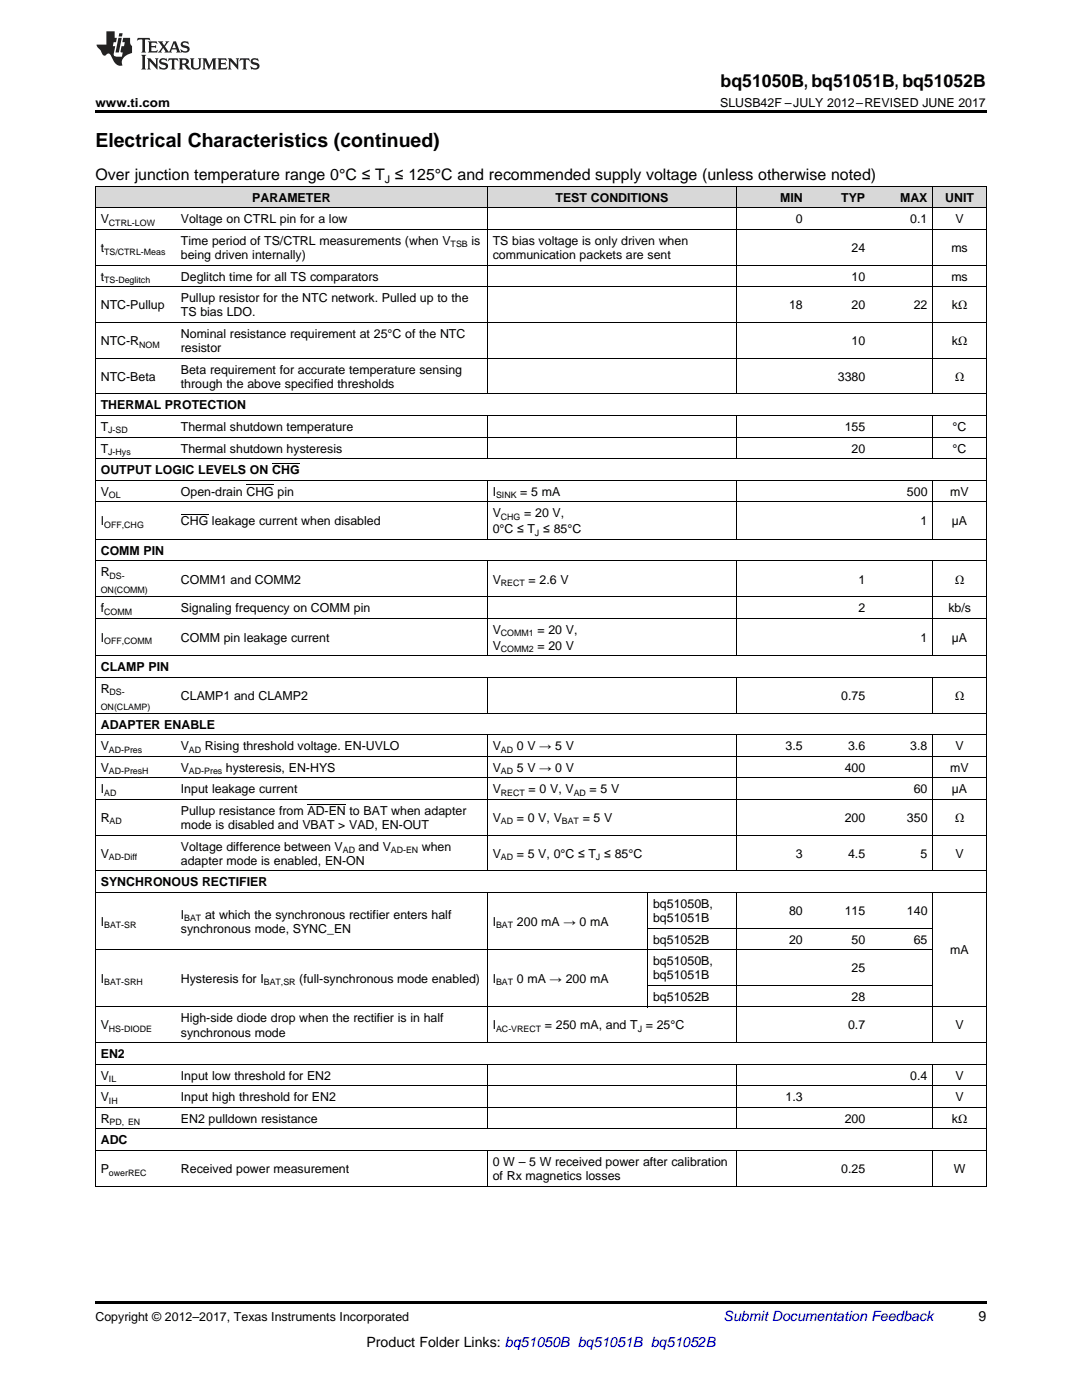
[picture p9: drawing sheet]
<svg xmlns="http://www.w3.org/2000/svg" width="216mm" height="279mm" viewBox="0 0 216 279" stroke-linecap="round" stroke-linejoin="round" font-family="sans-serif">
<defs><g id="words">
<text font-size="3.9" x="19" y="29.3">Electrical Characteristics (continued)</text>
<text font-size="3.5" x="143.8" y="17.3">bq51050B, bq51051B, bq51052B</text>
<text font-size="3.2" x="19" y="36">Over junction temperature range 0°C ≤ T ≤ 125°C and recommended supply voltage (unless otherwise noted)</text>
<text font-size="2.8" fill="#0000c8" x="144.4" y="263.6">Submit Documentation Feedback</text>
<g font-size="2.8">
<text x="195.3" y="263.6">9</text>
<text x="73.1" y="268.9">Product Folder Links: bq51050B bq51051B bq51052B</text>
</g>
<g font-size="2.5">
<text x="19" y="21.4">www.ti.com</text>
<text x="143.7" y="21.4">SLUSB42F –JULY 2012–REVISED JUNE 2017</text>
<text x="50.3" y="40.3">PARAMETER</text>
<text x="110.8" y="40.3">TEST CONDITIONS</text>
<text x="155.6" y="40.3">MIN</text>
<text x="167.9" y="40.3">TYP</text>
<text x="179.6" y="40.3">MAX</text>
<text x="188.6" y="40.3">UNIT</text>
<text x="20.1" y="44.6">V</text>
<text x="36.1" y="44.6">Voltage on CTRL pin for a low</text>
<text x="158.8" y="44.6">0</text>
<text x="181.6" y="44.6">0.1</text>
<text x="190.6" y="44.6">V</text>
<text x="20.1" y="50.3">t</text>
<text x="36.1" y="48.9">Time period of TS/CTRL measurements (when V</text>
<text x="36.1" y="51.7">being driven internally)</text>
<text x="94.1" y="48.9">is</text>
<text x="98.3" y="48.9">TS bias voltage is only driven when</text>
<text x="98.3" y="51.7">communication packets are sent</text>
<text x="169.9" y="50.3">24</text>
<text x="189.8" y="50.3">ms</text>
<text x="20.1" y="56">t</text>
<text x="36.1" y="56">Deglitch time for all TS comparators</text>
<text x="169.9" y="56">10</text>
<text x="189.8" y="56">ms</text>
<text x="20.1" y="61.7">NTC-Pullup</text>
<text x="36.1" y="60.3">Pullup resistor for the NTC network. Pulled up to the</text>
<text x="36.1" y="63.1">TS bias LDO.</text>
<text x="157.4" y="61.7">18</text>
<text x="169.9" y="61.7">20</text>
<text x="182.3" y="61.7">22</text>
<text x="189.9" y="61.7">kΩ</text>
<text x="20.1" y="68.9">NTC-R</text>
<text x="36.1" y="67.5">Nominal resistance requirement at 25°C of the NTC</text>
<text x="36.1" y="70.3">resistor</text>
<text x="169.9" y="68.9">10</text>
<text x="189.9" y="68.9">kΩ</text>
<text x="20.1" y="76">NTC-Beta</text>
<text x="36.1" y="74.6">Beta requirement for accurate temperature sensing</text>
<text x="36.1" y="77.4">through the above specified thresholds</text>
<text x="167.2" y="76">3380</text>
<text x="190.6" y="76">Ω</text>
<text x="20.1" y="81.7">THERMAL PROTECTION</text>
<text x="20.1" y="86">T</text>
<text x="36.1" y="86">Thermal shutdown temperature</text>
<text x="168.6" y="86">155</text>
<text x="190.1" y="86">°C</text>
<text x="20.1" y="90.3">T</text>
<text x="20.1" y="94.6">OUTPUT LOGIC LEVELS ON CHG</text>
<text x="36.1" y="90.3">Thermal shutdown hysteresis</text>
<text x="169.9" y="90.3">20</text>
<text x="190.1" y="90.3">°C</text>
<text x="20.1" y="98.9">V</text>
<text x="36.1" y="98.9">Open-drain CHG pin</text>
<text x="98.3" y="98.9">I</text>
<text x="103.8" y="98.9">= 5 mA</text>
<text x="181" y="98.9">500</text>
<text x="189.6" y="98.9">mV</text>
<text x="20.1" y="104.8">I</text>
<text x="36.1" y="104.8">CHG leakage current when disabled</text>
<text x="98.3" y="103.2">V</text>
<text x="98.3" y="106.4">0°C ≤ T ≤ 85°C</text>
<text x="104.6" y="103.2">= 20 V,</text>
<text x="183.7" y="104.8">1</text>
<text x="189.9" y="104.8">µA</text>
<text x="20.1" y="110.7">COMM PIN</text>
<text x="20.1" y="115">R</text>
<text x="36.1" y="116.5">COMM1 and COMM2</text>
<text x="98.3" y="116.5">V</text>
<text x="105.5" y="116.5">= 2.6 V</text>
<text x="171.3" y="116.5">1</text>
<text x="190.6" y="116.5">Ω</text>
<text x="20.1" y="122.2">f</text>
<text x="36.1" y="122.2">Signaling frequency on COMM pin</text>
<text x="171.3" y="122.2">2</text>
<text x="189.2" y="122.2">kb/s</text>
<text x="20.1" y="128.1">I</text>
<text x="36.1" y="128.1">COMM pin leakage current</text>
<text x="98.3" y="126.5">V</text>
<text x="98.3" y="129.7">V</text>
<text x="107.2" y="126.5">= 20 V,</text>
<text x="107.2" y="129.7">= 20 V</text>
<text x="183.7" y="128.1">1</text>
<text x="189.9" y="128.1">µA</text>
<text x="20.1" y="134">CLAMP PIN</text>
<text x="20.1" y="138.3">R</text>
<text x="36.1" y="139.7">CLAMP1 and CLAMP2</text>
<text x="167.9" y="139.7">0.75</text>
<text x="190.6" y="139.7">Ω</text>
<text x="20.1" y="145.4">ADAPTER ENABLE</text>
<text x="20.1" y="149.7">V</text>
<text x="36.1" y="149.7">V</text>
<text x="40.9" y="149.7">Rising threshold voltage. EN-UVLO</text>
<text x="98.3" y="149.7">V</text>
<text x="103.1" y="149.7">0 V → 5 V</text>
<text x="156.7" y="149.7">3.5</text>
<text x="169.2" y="149.7">3.6</text>
<text x="181.6" y="149.7">3.8</text>
<text x="190.6" y="149.7">V</text>
<text x="20.1" y="154">V</text>
<text x="36.1" y="154">V</text>
<text x="45.1" y="154">hysteresis, EN-HYS</text>
<text x="98.3" y="154">V</text>
<text x="103.1" y="154">5 V → 0 V</text>
<text x="168.6" y="154">400</text>
<text x="189.6" y="154">mV</text>
<text x="20.1" y="158.3">I</text>
<text x="36.1" y="158.3">Input leakage current</text>
<text x="98.3" y="158.3">V</text>
<text x="105.5" y="158.3">= 0 V, V</text>
<text x="117.7" y="158.3">= 5 V</text>
<text x="182.3" y="158.3">60</text>
<text x="189.9" y="158.3">µA</text>
<text x="20.1" y="164">R</text>
<text x="36.1" y="162.6">Pullup resistance from AD-EN to BAT when adapter</text>
<text x="36.1" y="165.5">mode is disabled and VBAT &gt; VAD, EN-OUT</text>
<text x="98.3" y="164">V</text>
<text x="103.1" y="164">= 0 V, V</text>
<text x="116.3" y="164">= 5 V</text>
<text x="168.6" y="164">200</text>
<text x="181" y="164">350</text>
<text x="190.6" y="164">Ω</text>
<text x="20.1" y="171.2">V</text>
<text x="36.1" y="169.8">Voltage difference between V</text>
<text x="36.1" y="172.6">adapter mode is enabled, EN-ON</text>
<text x="71.5" y="169.8">and V</text>
<text x="84.2" y="169.8">when</text>
<text x="98.3" y="171.2">V</text>
<text x="103.1" y="171.2">= 5 V, 0°C ≤ T ≤ 85°C</text>
<text x="158.8" y="171.2">3</text>
<text x="169.2" y="171.2">4.5</text>
<text x="183.7" y="171.2">5</text>
<text x="190.6" y="171.2">V</text>
<text x="20.1" y="176.9">SYNCHRONOUS RECTIFIER</text>
<text x="20.1" y="184.7">I</text>
<text x="36.1" y="183.3">I</text>
<text x="40.9" y="183.3">at which the synchronous rectifier enters half</text>
<text x="98.3" y="184.7">I</text>
<text x="103.2" y="184.7">200 mA → 0 mA</text>
<text x="130.3" y="181.2">bq51050B,</text>
<text x="130.3" y="184">bq51051B</text>
<text x="157.4" y="182.6">80</text>
<text x="168.6" y="182.6">115</text>
<text x="181" y="182.6">140</text>
<text x="36.1" y="186.2">synchronous mode, SYNC_EN</text>
<text x="130.3" y="188.3">bq51052B</text>
<text x="157.4" y="188.3">20</text>
<text x="169.9" y="188.3">50</text>
<text x="182.3" y="188.3">65</text>
<text x="189.6" y="190.5">mA</text>
<text x="20.1" y="196.2">I</text>
<text x="36.1" y="196.2">Hysteresis for I</text>
<text x="59.7" y="196.2">(full-synchronous mode enabled)</text>
<text x="98.3" y="196.2">I</text>
<text x="103.2" y="196.2">0 mA → 200 mA</text>
<text x="130.3" y="192.6">bq51050B,</text>
<text x="130.3" y="195.4">bq51051B</text>
<text x="169.9" y="194">25</text>
<text x="130.3" y="199.7">bq51052B</text>
<text x="169.9" y="199.7">28</text>
<text x="20.1" y="205.5">V</text>
<text x="36.1" y="204">High-side diode drop when the rectifier is in half</text>
<text x="36.1" y="206.9">synchronous mode</text>
<text x="98.3" y="205.5">I</text>
<text x="108.7" y="205.5">= 250 mA, and T = 25°C</text>
<text x="169.2" y="205.5">0.7</text>
<text x="190.6" y="205.5">V</text>
<text x="20.1" y="211.2">EN2</text>
<text x="20.1" y="215.5">V</text>
<text x="36.1" y="215.5">Input low threshold for EN2</text>
<text x="181.6" y="215.5">0.4</text>
<text x="190.6" y="215.5">V</text>
<text x="20.1" y="219.8">V</text>
<text x="36.1" y="219.8">Input high threshold for EN2</text>
<text x="156.7" y="219.8">1.3</text>
<text x="190.6" y="219.8">V</text>
<text x="20.1" y="224.1">R</text>
<text x="36.1" y="224.1">EN2 pulldown resistance</text>
<text x="168.6" y="224.1">200</text>
<text x="189.9" y="224.1">kΩ</text>
<text x="20.1" y="228.4">ADC</text>
<text x="98.3" y="232.7">0 W – 5 W received power after calibration</text>
<text x="20.1" y="234.1">P</text>
<text x="36.1" y="234.1">Received power measurement</text>
<text x="98.3" y="235.5">of Rx magnetics losses</text>
<text x="167.9" y="234.1">0.25</text>
<text x="190.3" y="234.1">W</text>
<text x="19" y="263.6">Copyright © 2012–2017, Texas Instruments Incorporated</text>
</g>
<text font-size="2.1" x="76.8" y="36.6">J</text>
<g font-size="1.8">
<text x="21.7" y="45.1">CTRL-LOW</text>
<text x="20.8" y="50.8">TS/CTRL-Meas</text>
<text x="89.9" y="49.4">TSB</text>
<text x="20.8" y="56.5">TS-Deglitch</text>
<text x="27.8" y="69.4">NOM</text>
<text x="21.6" y="86.5">J-SD</text>
<text x="21.6" y="90.8">J-Hys</text>
<text x="21.7" y="99.4">OL</text>
<text x="99" y="99.4">SINK</text>
<text x="20.8" y="105.3">OFF,CHG</text>
<text x="99.9" y="103.7">CHG</text>
<text x="106.8" y="106.9">J</text>
<text x="20.1" y="118.4">ON(COMM)</text>
<text x="21.9" y="115.5">DS-</text>
<text x="99.9" y="116.9">RECT</text>
<text x="20.8" y="122.7">COMM</text>
<text x="20.8" y="128.6">OFF,COMM</text>
<text x="99.9" y="127">COMM1</text>
<text x="99.9" y="130.2">COMM2</text>
<text x="20.1" y="141.6">ON(CLAMP)</text>
<text x="21.9" y="138.8">DS-</text>
<text x="21.7" y="150.2">AD-Pres</text>
<text x="21.7" y="154.5">AD-PresH</text>
<text x="37.7" y="150.2">AD</text>
<text x="37.7" y="154.5">AD-Pres</text>
<text x="99.9" y="150.2">AD</text>
<text x="99.9" y="154.5">AD</text>
<text x="20.8" y="158.8">AD</text>
<text x="99.9" y="158.8">RECT</text>
<text x="114.5" y="158.8">AD</text>
<text x="21.9" y="164.5">AD</text>
<text x="99.9" y="164.5">AD</text>
<text x="112.1" y="164.5">BAT</text>
<text x="21.7" y="171.7">AD-Diff</text>
<text x="68.4" y="170.3">AD</text>
<text x="78" y="170.3">AD-EN</text>
<text x="99.9" y="171.7">AD</text>
<text x="118.9" y="171.7">J</text>
<text x="20.8" y="185.2">BAT-SR</text>
<text x="36.8" y="183.8">BAT</text>
<text x="99" y="185.2">BAT</text>
<text x="20.8" y="196.7">BAT-SRH</text>
<text x="52.6" y="196.7">BAT,SR</text>
<text x="99" y="196.7">BAT</text>
<text x="21.7" y="206">HS-DIODE</text>
<text x="99" y="206">AC-VRECT</text>
<text x="127.2" y="206">J</text>
<text x="21.7" y="216">IL</text>
<text x="21.7" y="220.3">IH</text>
<text x="21.9" y="224.6">PD, EN</text>
<text x="21.7" y="234.6">owerREC</text>
</g>
</g></defs>
<g fill="#d8d8d8">
<path d="M19 37.3h16v4.3h-16z"/>
<path d="M35 37.3h62.3v4.3h-62.3z"/>
<path d="M97.3 37.3h32v4.3h-32z"/>
<path d="M129.3 37.3h17.7v4.3h-17.7z"/>
<path d="M147 37.3h14.3v4.3h-14.3z"/>
<path d="M161.3 37.3h12.4v4.3h-12.4z"/>
<path d="M173.7 37.3h12.5v4.3h-12.5z"/>
<path d="M186.2 37.3h10.6v4.3h-10.6z"/>
</g>
<path d="M19 22h177.8v.5h-177.8zM19 259.7h177.8v.5h-177.8z" fill="#000"/>
<g fill="none" stroke="#000" stroke-width=".2">
<path d="M19 37.2h177.8v199.6M19.1 37.2v199.6M97.2 37.2v41.5M147 37.2v41.5M186.1 37.2v41.5M19 57.2h177.8M19 52.9h177.8M19 45.8h177.8M19 41.5h177.8M19 78.6h177.8M19 71.5h177.8M19 64.4h177.8"/>
<path d="M19 95.8h177.8M19 91.5h177.8M19 87.2h177.8M19 82.9h177.8M97.2 82.9v8.7M97.2 95.8v11.9M147 82.9v8.7M147 95.8v11.9M186.1 82.9v8.7M186.1 95.8v11.9M19 119.1h177.8M19 112h177.8"/>
<path d="M19 107.7h177.8M19 100.1h177.8M97.2 112v19M147 112v19M186.1 112v19M19 135.2h177.8M19 130.9h177.8M19 123.4h177.8M97.2 135.3v7.1M147 135.3v7.1M186.1 135.3v7.1M19 159.5h177.8"/>
<path d="M19 155.2h177.8M19 150.9h177.8M19 146.6h177.8M19 142.3h177.8M97.2 146.7v27.1M147 146.7v27.1M186.1 146.7v27.1M19 178.1h177.8M19 173.8h177.8M19 166.7h177.8M97.2 178.2v29.9M129.2 178.2v22.8"/>
<path d="M147 178.2v29.9M186.1 178.2v29.9M19 189.5h167.1M129.3 196.7h56.8M129.3 185.2h56.8M19 216.7h177.8M19 212.4h177.8M19 208.1h177.8M19 201h177.8M97.2 212.4v13M147 212.4v13M186.1 212.4v13"/>
<path d="M19 236.7h177.8M19 229.6h177.8M19 225.3h177.8M19 221h177.8M97.2 229.7v7.1M147 229.7v7.1M186.1 229.7v7.1"/>
</g>
<g fill="#231f20">
<path d="M27.5 7.6l-.1 .5 .4-.2h.6v.1v2.1l-.2 .4h1l-.3-.4v-2.1l.1-.1h.5l.5 .2-.2-.5zM29.5 8.3l.2 .3v1.5l-.2 .4h1.8l.2-.6a1.04 1.04 0 0 1-1.3 .2v-.7h.6l.3 .2v-.6l-.3 .2h-.6v-.6l.8-.1 .4 .3-.2-.5zM31.5 8.3l.9 1.1-.9 1.1h.8l-.2-.2 .5-.7 .4 .7-.2 .2h1.5l-.1-.2 .1-.4h.9l.1 .4-.2 .2h1l-.3-.3-.7-1.9h-.5l-.9 2-.8-1 .9-1h-.8l.1 .3-.3 .5-.4-.6 .2-.2zM34.7 8.6l.4 1h-.7zM36.3 8.4a.63 .63 0 0 0-.2 .7 .63 .63 0 0 0 .6 .4l.6 .2 .1 .2a.75 .75 0 0 1-.7 .4 .75 .75 0 0 1-.6-.5l.1 .7 .1-.1a1.11 1.11 0 0 0 1.5-.6 1.13 1.13 0 0 0-1.2-.8l-.1-.4a1.04 1.04 0 0 1 1.2 .2l-.2-.5-.1 .1-.5-.2zM28.2 10.9l.2 .4v2.2l-.2 .4h1l-.3-.4v-2.2l.3-.4zM29.3 11.6l.3 .4v1.5l-.3 .4h.8l-.2-.4v-1.3l1.5 1.7v-1.9l.2-.4h-.7l.2 .4v.9l-1.1-1.3zM32 11.8a.62 .62 0 0 0-.2 .7 .62 .62 0 0 0 .6 .4l.6 .1 .1 .3a.76 .76 0 0 1-.7 .3 .76 .76 0 0 1-.6-.4l.1 .7 .1-.1a1.11 1.11 0 0 0 1.5-.6 1.13 1.13 0 0 0-1.2-.8l-.1-.4a1.04 1.04 0 0 1 1.2 .2l-.2-.6-.1 .1-.5-.1zM33.7 11.6l-.2 .6a.61 .61 0 0 1 .8-.3v1.6l-.2 .4h.9l-.2-.4v-1.6a.63 .63 0 0 1 .8 .3l-.2-.6zM35.6 11.6l.3 .4v1.5l-.3 .4h1l-.2-.2v-.8l.5 .2a.76 .76 0 0 0 1.2 .7l-1-1a.58 .58 0 0 0 .6-.5 .58 .58 0 0 0-.5-.6zM36.4 11.9h.1a.45 .45 0 0 1 .5 .1 .45 .45 0 0 1 .1 .5l-.7 .2zM37.9 11.6l.2 .2a2.17 2.17 0 0 0 .3 1.9 .99 .99 0 0 0 1.6-.6v-1.1l.2-.4h-.7l.2 .2a1.92 1.92 0 0 1-.2 1.8 .6 .6 0 0 1-.9-.5v-1.1l.2-.4zM40.4 11.6l.2 .4v1.5l-.2 .4h.7l-.2-.4v-1.4l.8 1.8 .8-1.8v1.4l-.2 .4h.9l-.2-.4v-1.5l.2-.4h-.8l-.6 1.5-.6-1.5zM43.4 11.6l.2 .4v1.5l-.2 .4h1.8l.2-.6a1.04 1.04 0 0 1-1.3 .1v-.6h.5l.4 .2v-.6l-.4 .2h-.5v-.7h.8l.3 .3-.1-.6zM45.5 11.6l.2 .4v1.5l-.2 .4h.7l-.2-.4v-1.3l1.5 1.7v-1.9l.2-.4h-.7l.2 .4v.9l-1.1-1.3zM47.9 11.6l-.1 .6a.61 .61 0 0 1 .8-.3v1.6l-.3 .4h1l-.3-.4 .1-1.6a.63 .63 0 0 1 .7 .3l-.1-.6zM50.2 11.8a.62 .62 0 0 0-.2 .7 .62 .62 0 0 0 .6 .4l.6 .1 .2 .3a.76 .76 0 0 1-.8 .3 .76 .76 0 0 1-.6-.4l.1 .7 .2-.1a1.11 1.11 0 0 0 1.5-.6 1.13 1.13 0 0 0-1.3-.8l-.1-.4a1.04 1.04 0 0 1 1.2 .2l-.1-.6-.2 .1-.5-.1z"/>
<path d="M21.2 6.3v2.6h-1.9l.1 .4 .7 .9a.91 .91 0 0 0 1 .8 .56 .56 0 0 1 .5-.3 .56 .56 0 0 1 .5 .3l.4 .8a1.53 1.53 0 0 0 1.9 1.2 1.54 1.54 0 0 1 1-2.1l.9-.3v-1.4a1.52 1.52 0 0 1-.3-1.6h-1.4l-.2 .8h.5l-.2 .8h-.4l-.2 1v.2l.4 .1-.2 .8a1.93 1.93 0 0 1-1.6-.3l.3-1.8h-.5l.2-.8h.4l.2-.8h-.4v-1.3zM23.6 7.6l-.6 2.9h.7l.6-2.9zM23.8 6.6l-.1 .7h.6l.2-.7z"/>
</g>
<path d="M49.2 96.8h5.4M54.3 92.5h5.5M36.1 102.7h5.5M61.3 160.5h7.7" fill="none" stroke="#000" stroke-width=".2"/>
<use href="#words"/>
</svg>
